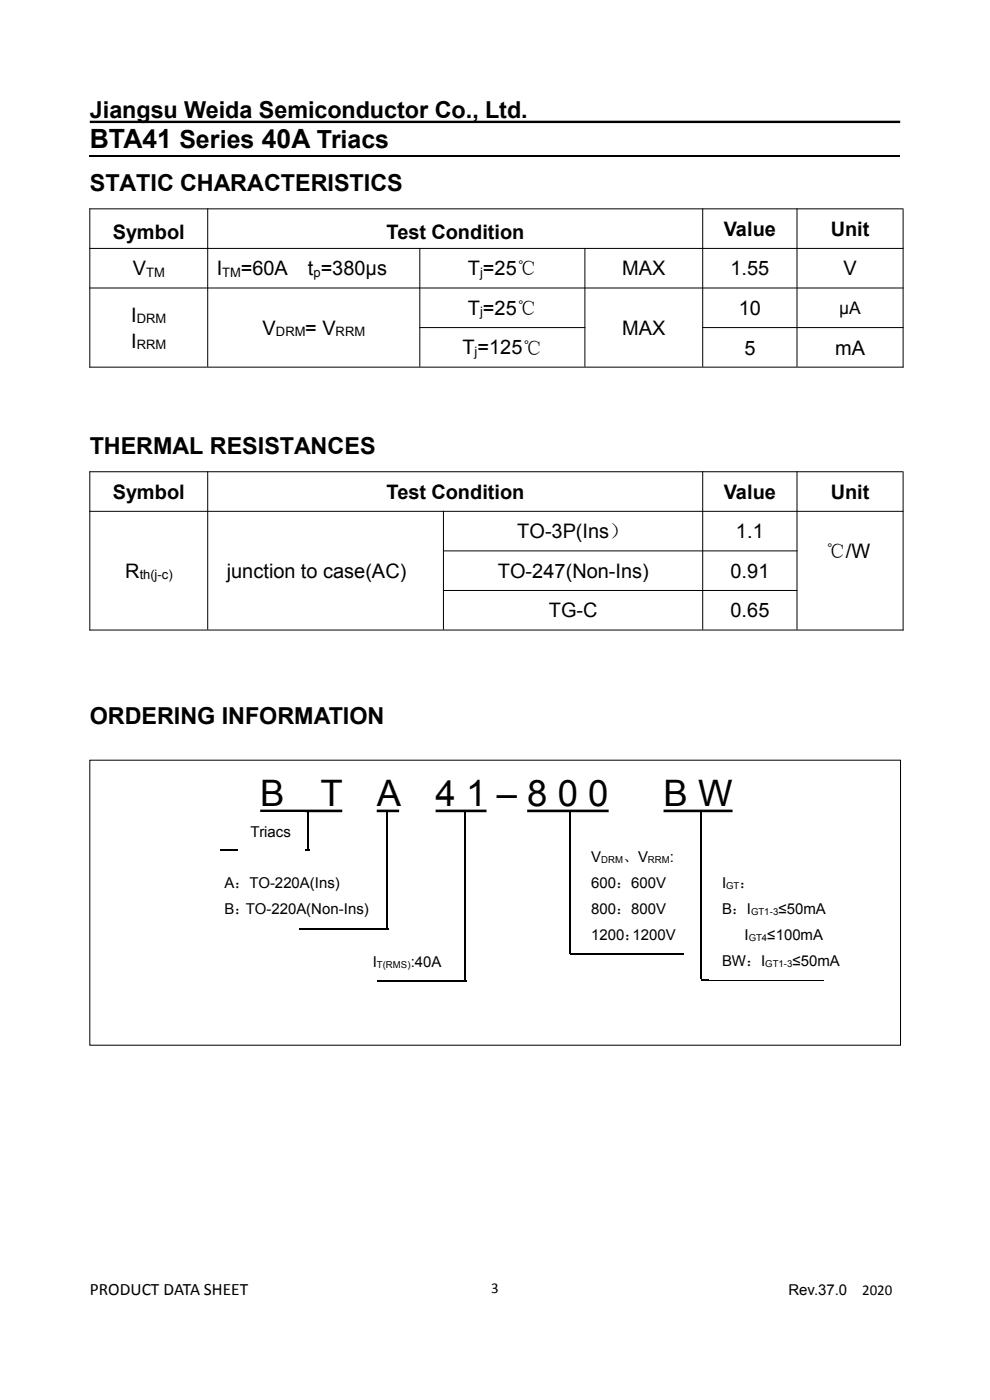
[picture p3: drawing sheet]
<svg xmlns="http://www.w3.org/2000/svg" width="210mm" height="297mm" viewBox="0 0 210 297" stroke-linecap="round" stroke-linejoin="round" font-family="sans-serif">
<defs><g id="words">
<g font-size="7.7">
<text x="55.2" y="171">B</text>
<text x="68" y="171">T</text>
<text x="79.9" y="171">A</text>
<text x="92.4" y="171">4</text>
<text x="98.9" y="171">1 – 8</text>
<text x="118.3" y="171">0</text>
<text x="124.8" y="171">0</text>
<text x="140.8" y="171">B W</text>
</g>
<text font-size="5.6" x="19" y="31.4">BTA41 Series 40A Triacs</text>
<g font-size="5">
<text x="19" y="25.1">Jiangsu Weida Semiconductor Co., Ltd.</text>
<text x="19" y="40.5">STATIC CHARACTERISTICS</text>
<text x="19" y="96.3">THERMAL RESISTANCES</text>
<text x="19" y="153.5">ORDERING INFORMATION</text>
</g>
<g font-size="4.2">
<text x="23.9" y="50.6">Symbol</text>
<text x="82" y="50.6">Test Condition</text>
<text x="153.5" y="50.1">Value</text>
<text x="176.2" y="50.1">Unit</text>
<text x="28.2" y="58.4">V</text>
<text x="46" y="58.4">I</text>
<text x="51.1" y="58.4">=60A</text>
<text x="65.3" y="58.4">t =380μs</text>
<text x="99.3" y="58.4">T=25℃</text>
<text x="132" y="58.4">MAX</text>
<text x="154.9" y="58.4">1.55</text>
<text x="178.9" y="58.4">V</text>
<text x="27.9" y="68.3">I</text>
<text x="55.7" y="71">V</text>
<text x="64.8" y="71">= V</text>
<text x="99.3" y="66.8">T=25℃</text>
<text x="132" y="71">MAX</text>
<text x="156.7" y="66.8">10</text>
<text x="27.9" y="73.8">I</text>
<text x="98.1" y="75.2">T=125℃</text>
<text x="157.9" y="75.2">5</text>
<text x="177.2" y="75.2">mA</text>
<text x="23.9" y="105.8">Symbol</text>
<text x="82" y="105.8">Test Condition</text>
<text x="153.5" y="105.8">Value</text>
<text x="176.2" y="105.8">Unit</text>
<text x="109.7" y="114.2">TO-3P(Ins）</text>
<text x="156.1" y="114.2">1.1</text>
<text x="175.2" y="118.3">℃/W</text>
<text x="26.5" y="122.6">R</text>
<text x="48.1" y="122.6">junction to case(AC)</text>
<text x="105.6" y="122.6">TO-247(Non-Ins)</text>
<text x="154.9" y="122.6">0.91</text>
<text x="116.4" y="131">TG-C</text>
<text x="154.9" y="131">0.65</text>
</g>
<g font-size="3.7">
<text x="178" y="66.7">µA</text>
<text x="19" y="274.6">PRODUCT DATA SHEET</text>
</g>
<g font-size="3.2">
<text x="53.2" y="177.6">Triacs</text>
<text x="125.4" y="182.9">V</text>
<text x="132.2" y="182.9">、V</text>
<text x="142.1" y="182.9">:</text>
<text x="47.6" y="188.4">A：TO-220A(Ins)</text>
<text x="125.4" y="188.4">600：600V</text>
<text x="153.2" y="188.4">I</text>
<text x="156.9" y="188.4">：</text>
<text x="47.6" y="193.9">B：TO-220A(Non-Ins)</text>
<text x="125.4" y="193.9">800：800V</text>
<text x="153.2" y="193.9">B：I</text>
<text x="165.1" y="193.9">≤50mA</text>
<text x="125.4" y="199.4">1200：</text>
<text x="134.2" y="199.4">1200V</text>
<text x="157.9" y="199.4">I</text>
<text x="162.8" y="199.4">≤100mA</text>
<text x="79.1" y="205.1">I</text>
<text x="87.1" y="205.1">:40A</text>
<text x="153.2" y="204.9">BW：I</text>
<text x="168.1" y="204.9">≤50mA</text>
<text x="104.2" y="274.2">3</text>
<text x="167.3" y="274.6">Rev.37.0</text>
<text x="182.9" y="274.6">2020</text>
</g>
<g font-size="2.8">
<text x="31" y="58.7">TM</text>
<text x="47.1" y="58.7">TM</text>
<text x="66.5" y="58.7">p</text>
<text x="101.9" y="58.7">j</text>
<text x="29" y="68.6">DRM</text>
<text x="58.5" y="71.3">DRM</text>
<text x="71.2" y="71.3">RRM</text>
<text x="101.9" y="67.1">j</text>
<text x="29" y="74.1">RRM</text>
<text x="100.7" y="75.5">j</text>
<text x="29.6" y="122.9">th(j-c)</text>
</g>
<g font-size="2">
<text x="127.5" y="183.1">DRM</text>
<text x="137.5" y="183.1">RRM</text>
<text x="154.1" y="188.6">GT</text>
<text x="159.3" y="194.1">GT1-3</text>
<text x="158.8" y="199.7">GT4</text>
<text x="80" y="205.3">T(RMS)</text>
<text x="162.3" y="205.1">GT1-3</text>
</g>
</g></defs>
<path d="M19 25.9h172" fill="none" stroke="#000" stroke-width=".51"/>
<path d="M19 33.1h172" fill="none" stroke="#000" stroke-width=".25"/>
<g fill="none" stroke="#000" stroke-width=".21">
<path d="M19 44.3h172.7M19 52.7h172.7M19 44.2v33.8M44.1 44.2v33.6M89.1 52.6v25.2M124.1 52.6v25.2M149.1 44.2v33.6M169.1 44.2v33.6M191.6 44.4v33.6M19 61.1h172.7M19 77.9h172.7M89 69.5h35.2"/>
<path d="M149 69.5h42.7M19 100v33.7M44.1 100v33.6M149.1 100v33.6M169.1 100v33.6M19 100.1h172.7M19 108.5h172.7M94 116.9h75.2M94.1 108.4v25.2M191.6 100.2v33.5M19 133.7h172.7M94 125.3h75.2"/>
</g>
<path d="M19 161.3h172.1v60.4h-172.1z" fill-rule="evenodd" fill="#fff"/>
<path d="M19 161.2h172.1v60.6h-172.1zM19.2 161.3v60.4l-.2-.1h172l-.1 .1v-60.4l.1 .1h-172z" fill="#000"/>
<path d="M55.2 172h17.4M79.9 172h4.8M92.4 172h10.8M111.8 172h17.3M140.8 172h14.6" fill="none" stroke="#000" stroke-width=".55"/>
<path d="M65.4 172.3v8.2M82 172.3v24.7M98.7 172.3v35.8M120.9 172.1v30.3h24.1M148.7 172.1v35.7M46.8 180.4h18.9M63.5 197h18.9M80.2 208.1h18.9M148.7 207.9h25.9" fill="none" stroke="#000" stroke-width=".26"/>
<g fill="#fff">
<path d="M50.5 172.3h14.1v8.2h-14.1z" fill-rule="evenodd"/>
<path d="M45 183.1h35.9v13.5h-35.9z" fill-rule="evenodd"/>
<path d="M76.5 199.8h21.4v7.8h-21.4z" fill-rule="evenodd"/>
<path d="M122.8 177.6h23.2v24.2h-23.2z" fill-rule="evenodd"/>
<path d="M150.5 183.1h31v24.7h-31z" fill-rule="evenodd"/>
</g>
<use href="#words"/>
</svg>
